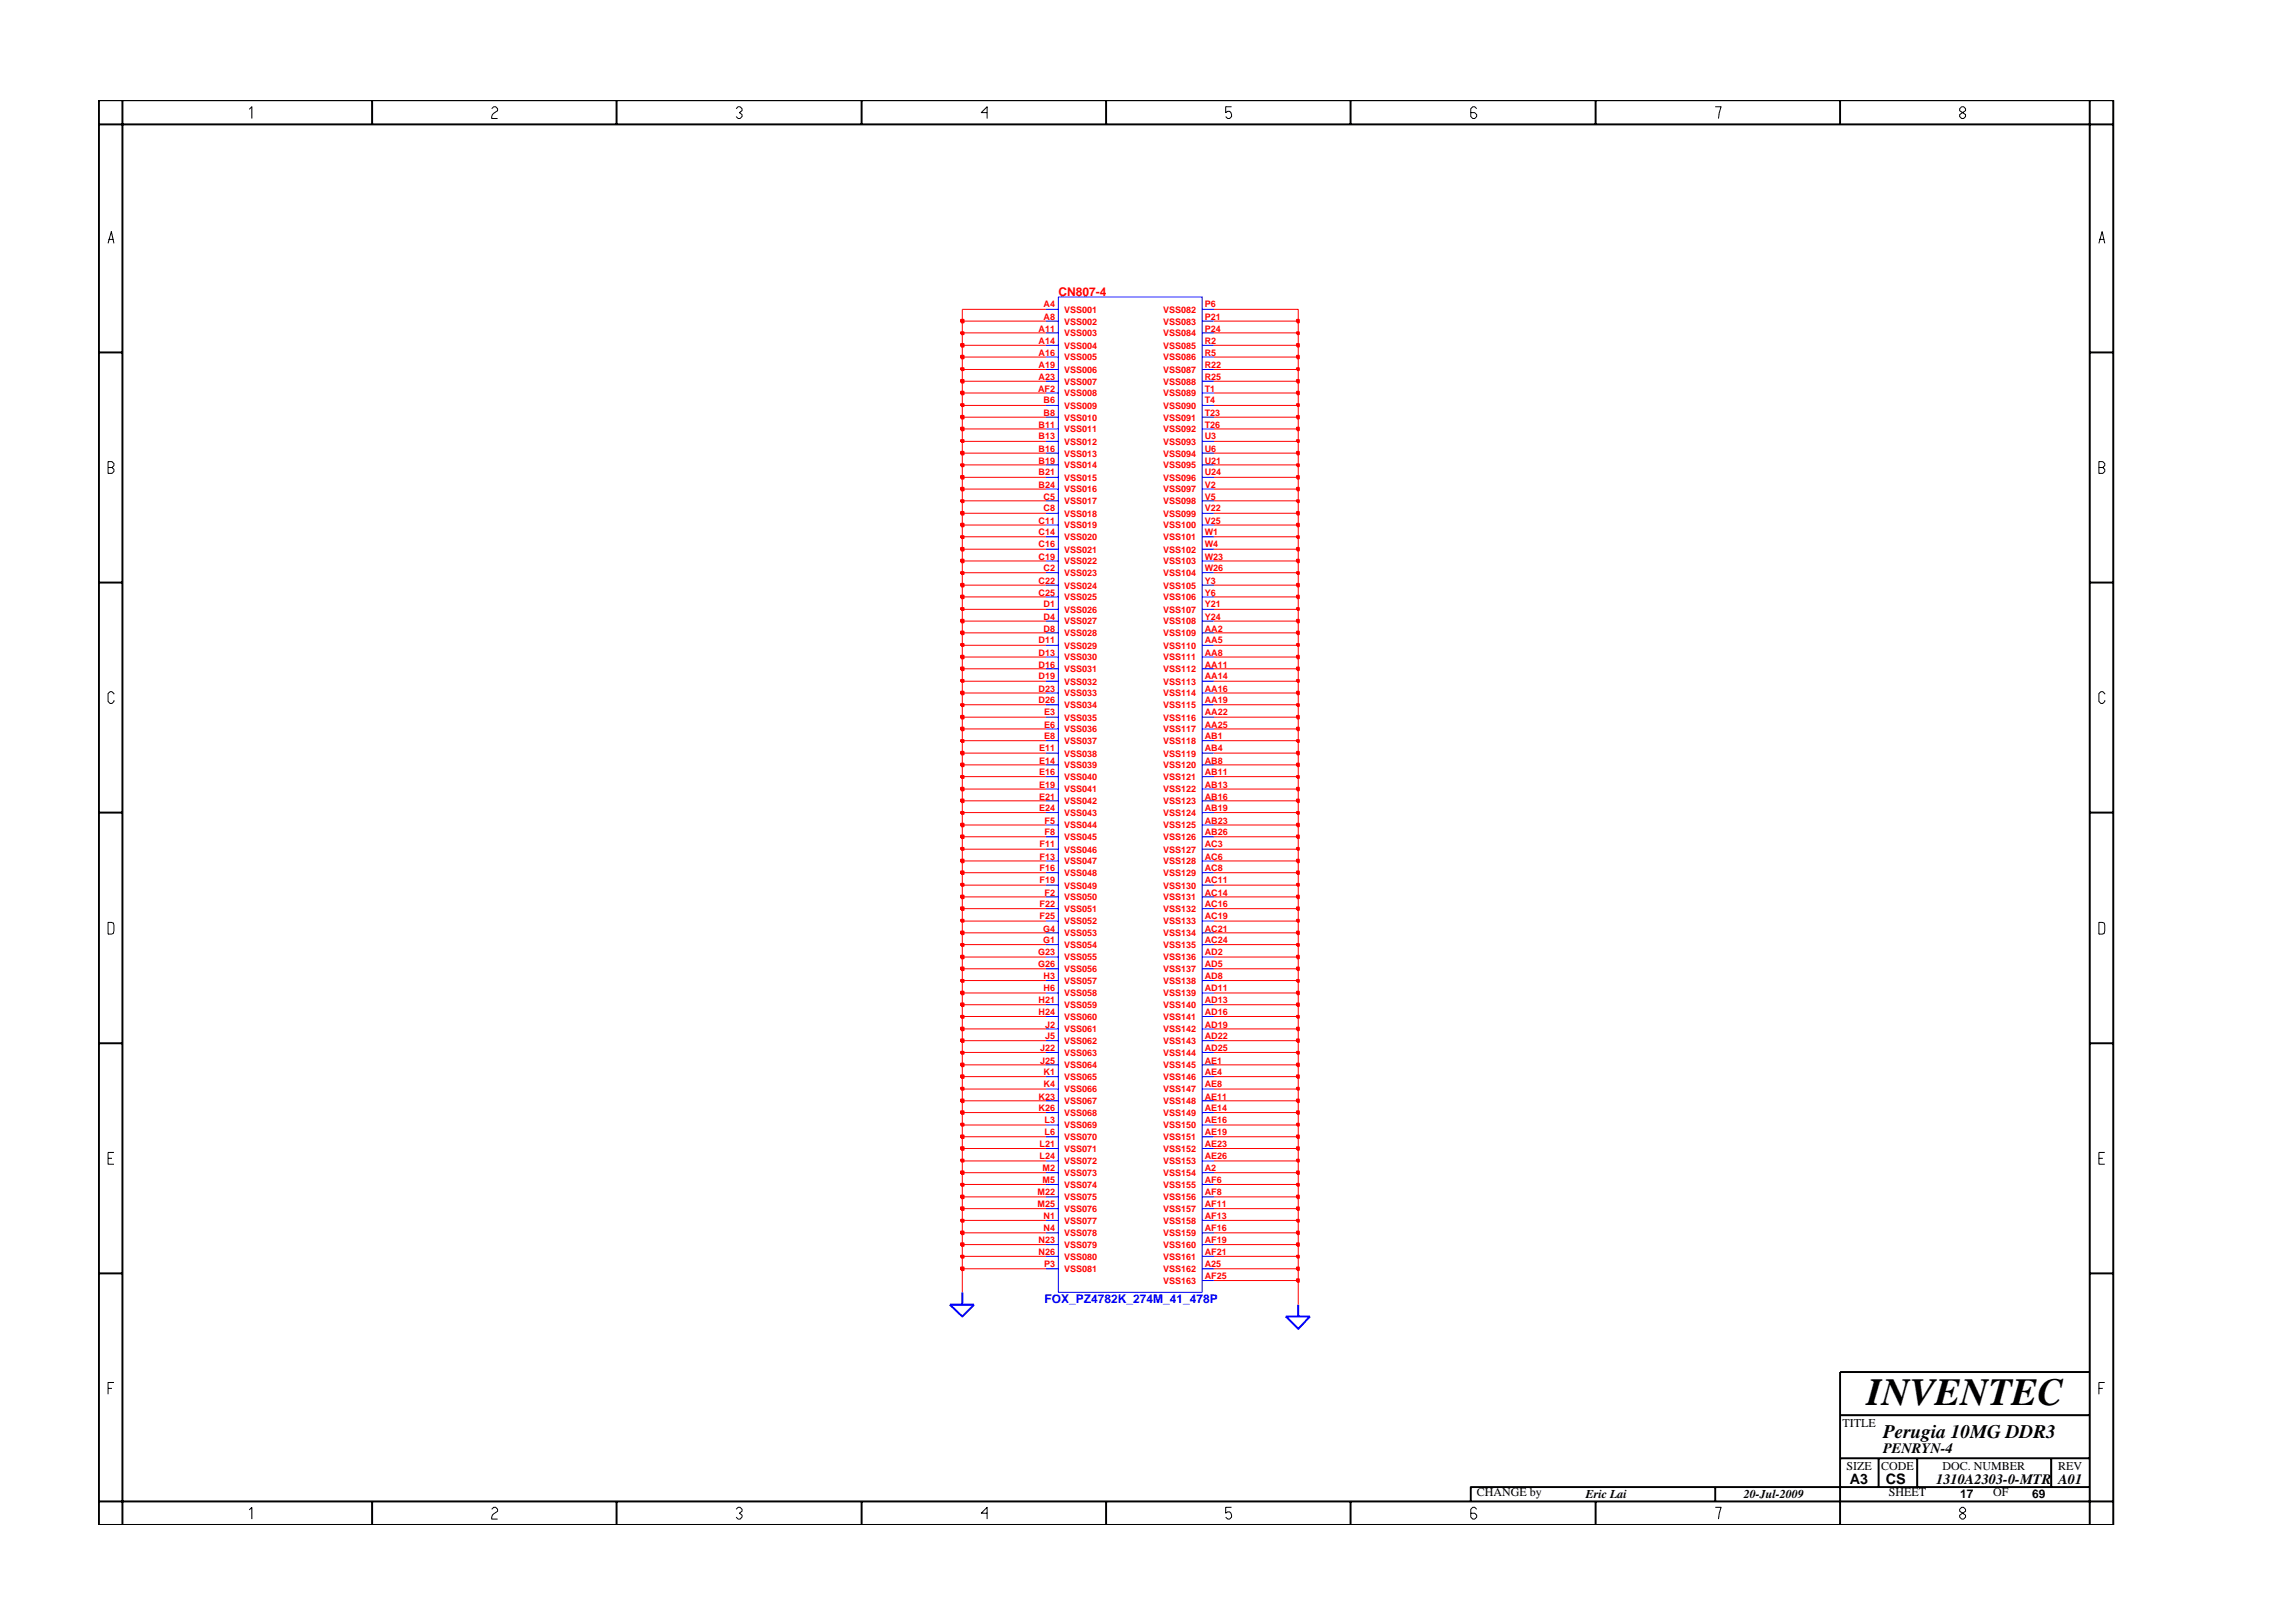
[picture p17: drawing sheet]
<svg xmlns="http://www.w3.org/2000/svg" width="297mm" height="210mm" viewBox="0 0 297 210" stroke-linecap="round" stroke-linejoin="round" font-family="sans-serif">
<defs><g id="words">
<text font-size="5" x="241.8" y="182">INVENTEC</text>
<text font-size="2.5" x="244" y="186.3">Perugia 10MG DDR3</text>
<g font-size="1.9">
<text x="244" y="188.2">PENRYN-4</text>
<text x="239.6" y="192.2">A3</text>
<text x="244.3" y="192.3">CS</text>
<text x="250.8" y="192.2">1310A2303-0-MTR</text>
<text x="266.6" y="192.2">A01</text>
</g>
<text font-size="1.6" fill="#f00" x="137.1" y="38.3">CN807-4</text>
<text font-size="1.6" fill="#00f" x="135.3" y="168.9">FOX_PZ4782K_274M_41_478P</text>
<g font-size="1.6">
<text x="238.7" y="184.8">TITLE</text>
<text x="239.2" y="190.4">SIZE</text>
<text x="243.7" y="190.4">CODE</text>
<text x="251.6" y="190.4">DOC. NUMBER</text>
<text x="266.6" y="190.4">REV</text>
<text x="191.3" y="193.9">CHANGE by</text>
<text x="205.4" y="194.1">Eric Lai</text>
<text x="225.9" y="194.1">20-Jul-2009</text>
<text x="244.7" y="193.9">SHEET</text>
<text x="253.9" y="194.1">17</text>
<text x="258.2" y="193.9">OF</text>
<text x="263.3" y="194.1">69</text>
</g>
<g font-size="1.2" fill="#f00">
<text x="135.2" y="39.8">A4</text>
<text x="135.2" y="41.4">A8</text>
<text x="137.9" y="40.5">VSS001</text>
<text x="150.7" y="40.5">VSS082</text>
<text x="156.1" y="39.8">P6</text>
<text x="156.1" y="41.4">P21</text>
<text x="134.5" y="43">A11</text>
<text x="134.5" y="44.6">A14</text>
<text x="134.5" y="46.1">A16</text>
<text x="134.5" y="47.6">A19</text>
<text x="137.9" y="43.6">VSS003</text>
<text x="137.9" y="45.2">VSS004</text>
<text x="137.9" y="46.7">VSS005</text>
<text x="137.9" y="42">VSS002</text>
<text x="150.7" y="46.7">VSS086</text>
<text x="150.7" y="42">VSS083</text>
<text x="150.7" y="43.6">VSS084</text>
<text x="150.7" y="45.2">VSS085</text>
<text x="156.1" y="44.6">R2</text>
<text x="156.1" y="46.1">R5</text>
<text x="156.1" y="47.6">R22</text>
<text x="156.1" y="43">P24</text>
<text x="134.5" y="50.7">AF2</text>
<text x="134.5" y="49.2">A23</text>
<text x="135.2" y="52.3">B6</text>
<text x="135.2" y="53.9">B8</text>
<text x="137.9" y="48.3">VSS006</text>
<text x="137.9" y="49.8">VSS007</text>
<text x="137.9" y="51.4">VSS008</text>
<text x="137.9" y="53">VSS009</text>
<text x="150.7" y="48.3">VSS087</text>
<text x="150.7" y="49.8">VSS088</text>
<text x="150.7" y="51.4">VSS089</text>
<text x="150.7" y="53">VSS090</text>
<text x="156.1" y="49.2">R25</text>
<text x="156.1" y="50.7">T1</text>
<text x="156.1" y="52.3">T4</text>
<text x="156.1" y="53.9">T23</text>
<text x="134.5" y="55.4">B11</text>
<text x="134.5" y="56.9">B13</text>
<text x="134.5" y="58.5">B16</text>
<text x="137.9" y="56">VSS011</text>
<text x="137.9" y="57.6">VSS012</text>
<text x="137.9" y="59.1">VSS013</text>
<text x="137.9" y="54.5">VSS010</text>
<text x="150.7" y="54.5">VSS091</text>
<text x="150.7" y="56">VSS092</text>
<text x="150.7" y="57.6">VSS093</text>
<text x="150.7" y="59.1">VSS094</text>
<text x="156.1" y="55.4">T26</text>
<text x="156.1" y="56.9">U3</text>
<text x="156.1" y="58.5">U6</text>
<text x="134.5" y="60.1">B19</text>
<text x="134.5" y="61.6">B21</text>
<text x="134.5" y="63.2">B24</text>
<text x="135.2" y="64.7">C5</text>
<text x="137.9" y="60.7">VSS014</text>
<text x="137.9" y="62.3">VSS015</text>
<text x="137.9" y="63.8">VSS016</text>
<text x="137.9" y="65.3">VSS017</text>
<text x="150.7" y="62.3">VSS096</text>
<text x="150.7" y="63.8">VSS097</text>
<text x="150.7" y="65.3">VSS098</text>
<text x="150.7" y="60.7">VSS095</text>
<text x="156.1" y="63.2">V2</text>
<text x="156.1" y="64.7">V5</text>
<text x="156.1" y="60.1">U21</text>
<text x="156.1" y="61.6">U24</text>
<text x="134.5" y="67.8">C11</text>
<text x="134.5" y="69.4">C14</text>
<text x="134.5" y="70.9">C16</text>
<text x="135.2" y="66.2">C8</text>
<text x="137.9" y="66.9">VSS018</text>
<text x="137.9" y="68.5">VSS019</text>
<text x="137.9" y="70">VSS020</text>
<text x="137.9" y="71.6">VSS021</text>
<text x="150.7" y="66.9">VSS099</text>
<text x="150.7" y="68.5">VSS100</text>
<text x="150.7" y="70">VSS101</text>
<text x="150.7" y="71.6">VSS102</text>
<text x="156.1" y="66.2">V22</text>
<text x="156.1" y="67.8">V25</text>
<text x="156.1" y="69.4">W1</text>
<text x="156.1" y="70.9">W4</text>
<text x="134.5" y="75.6">C22</text>
<text x="134.5" y="77.2">C25</text>
<text x="134.5" y="72.5">C19</text>
<text x="135.2" y="74">C2</text>
<text x="137.9" y="76.2">VSS024</text>
<text x="137.9" y="77.8">VSS025</text>
<text x="137.9" y="73.1">VSS022</text>
<text x="137.9" y="74.6">VSS023</text>
<text x="150.7" y="73.1">VSS103</text>
<text x="150.7" y="74.6">VSS104</text>
<text x="150.7" y="76.2">VSS105</text>
<text x="150.7" y="77.8">VSS106</text>
<text x="156.1" y="72.5">W23</text>
<text x="156.1" y="74">W26</text>
<text x="156.1" y="75.6">Y3</text>
<text x="156.1" y="77.2">Y6</text>
<text x="134.5" y="83.3">D11</text>
<text x="135.2" y="78.7">D1</text>
<text x="135.2" y="80.3">D4</text>
<text x="135.2" y="81.8">D8</text>
<text x="137.9" y="79.4">VSS026</text>
<text x="137.9" y="80.9">VSS027</text>
<text x="137.9" y="82.4">VSS028</text>
<text x="150.7" y="79.4">VSS107</text>
<text x="150.7" y="80.9">VSS108</text>
<text x="150.7" y="82.4">VSS109</text>
<text x="156.1" y="78.7">Y21</text>
<text x="156.1" y="80.3">Y24</text>
<text x="156.1" y="81.8">AA2</text>
<text x="156.1" y="83.3">AA5</text>
<text x="134.5" y="84.9">D13</text>
<text x="134.5" y="86.5">D16</text>
<text x="134.5" y="88">D19</text>
<text x="134.5" y="89.6">D23</text>
<text x="137.9" y="84">VSS029</text>
<text x="137.9" y="85.6">VSS030</text>
<text x="137.9" y="87.1">VSS031</text>
<text x="137.9" y="88.7">VSS032</text>
<text x="150.7" y="84">VSS110</text>
<text x="150.7" y="85.6">VSS111</text>
<text x="150.7" y="87.1">VSS112</text>
<text x="150.7" y="88.7">VSS113</text>
<text x="156.1" y="84.9">AA8</text>
<text x="156.1" y="86.5">AA11</text>
<text x="156.1" y="88">AA14</text>
<text x="156.1" y="89.6">AA16</text>
<text x="134.5" y="91.1">D26</text>
<text x="135.3" y="92.7">E3</text>
<text x="135.3" y="94.3">E6</text>
<text x="135.3" y="95.8">E8</text>
<text x="137.9" y="90.2">VSS033</text>
<text x="137.9" y="91.7">VSS034</text>
<text x="137.9" y="93.3">VSS035</text>
<text x="137.9" y="94.9">VSS036</text>
<text x="150.7" y="90.2">VSS114</text>
<text x="150.7" y="91.7">VSS115</text>
<text x="150.7" y="93.3">VSS116</text>
<text x="150.7" y="94.9">VSS117</text>
<text x="156.1" y="94.3">AA25</text>
<text x="156.1" y="95.8">AB1</text>
<text x="156.1" y="91.1">AA19</text>
<text x="156.1" y="92.7">AA22</text>
<text x="134.6" y="97.3">E11</text>
<text x="134.6" y="98.9">E14</text>
<text x="134.6" y="100.4">E16</text>
<text x="137.9" y="96.4">VSS037</text>
<text x="137.9" y="98">VSS038</text>
<text x="137.9" y="99.5">VSS039</text>
<text x="137.9" y="101.1">VSS040</text>
<text x="150.7" y="96.4">VSS118</text>
<text x="150.7" y="98">VSS119</text>
<text x="150.7" y="99.5">VSS120</text>
<text x="150.7" y="101.1">VSS121</text>
<text x="156.1" y="97.3">AB4</text>
<text x="156.1" y="98.9">AB8</text>
<text x="156.1" y="100.4">AB11</text>
<text x="134.6" y="105.1">E24</text>
<text x="134.6" y="102.1">E19</text>
<text x="134.6" y="103.6">E21</text>
<text x="135.3" y="106.7">F5</text>
<text x="137.9" y="105.7">VSS043</text>
<text x="137.9" y="107.3">VSS044</text>
<text x="137.9" y="102.7">VSS041</text>
<text x="137.9" y="104.2">VSS042</text>
<text x="150.7" y="102.7">VSS122</text>
<text x="150.7" y="104.2">VSS123</text>
<text x="150.7" y="105.7">VSS124</text>
<text x="150.7" y="107.3">VSS125</text>
<text x="156.1" y="102.1">AB13</text>
<text x="156.1" y="103.6">AB16</text>
<text x="156.1" y="105.1">AB19</text>
<text x="156.1" y="106.7">AB23</text>
<text x="134.7" y="109.8">F11</text>
<text x="134.7" y="111.4">F13</text>
<text x="134.7" y="112.9">F16</text>
<text x="135.3" y="108.2">F8</text>
<text x="137.9" y="108.8">VSS045</text>
<text x="137.9" y="110.4">VSS046</text>
<text x="137.9" y="112">VSS047</text>
<text x="137.9" y="113.5">VSS048</text>
<text x="150.7" y="112">VSS128</text>
<text x="150.7" y="113.5">VSS129</text>
<text x="150.7" y="108.8">VSS126</text>
<text x="150.7" y="110.4">VSS127</text>
<text x="156.1" y="112.9">AC8</text>
<text x="156.1" y="108.2">AB26</text>
<text x="156.1" y="109.8">AC3</text>
<text x="156.1" y="111.4">AC6</text>
<text x="134.7" y="114.4">F19</text>
<text x="134.7" y="117.5">F22</text>
<text x="134.7" y="119.1">F25</text>
<text x="135.3" y="116">F2</text>
<text x="137.9" y="115.1">VSS049</text>
<text x="137.9" y="116.6">VSS050</text>
<text x="137.9" y="118.2">VSS051</text>
<text x="137.9" y="119.8">VSS052</text>
<text x="150.7" y="115.1">VSS130</text>
<text x="150.7" y="116.6">VSS131</text>
<text x="150.7" y="118.2">VSS132</text>
<text x="150.7" y="119.8">VSS133</text>
<text x="156.1" y="114.4">AC11</text>
<text x="156.1" y="116">AC14</text>
<text x="156.1" y="117.5">AC16</text>
<text x="156.1" y="119.1">AC19</text>
<text x="134.5" y="123.7">G23</text>
<text x="134.5" y="125.3">G26</text>
<text x="135.1" y="120.7">G4</text>
<text x="135.1" y="122.2">G1</text>
<text x="137.9" y="121.3">VSS053</text>
<text x="137.9" y="122.8">VSS054</text>
<text x="137.9" y="124.4">VSS055</text>
<text x="137.9" y="125.9">VSS056</text>
<text x="150.7" y="121.3">VSS134</text>
<text x="150.7" y="122.8">VSS135</text>
<text x="150.7" y="124.4">VSS136</text>
<text x="150.7" y="125.9">VSS137</text>
<text x="156.1" y="120.7">AC21</text>
<text x="156.1" y="122.2">AC24</text>
<text x="156.1" y="123.7">AD2</text>
<text x="156.1" y="125.3">AD5</text>
<text x="134.5" y="130">H21</text>
<text x="134.5" y="131.5">H24</text>
<text x="135.2" y="128.4">H6</text>
<text x="135.2" y="126.9">H3</text>
<text x="137.9" y="130.6">VSS059</text>
<text x="137.9" y="127.5">VSS057</text>
<text x="137.9" y="129.1">VSS058</text>
<text x="150.7" y="129.1">VSS139</text>
<text x="150.7" y="130.6">VSS140</text>
<text x="150.7" y="127.5">VSS138</text>
<text x="156.1" y="128.4">AD11</text>
<text x="156.1" y="130">AD13</text>
<text x="156.1" y="131.5">AD16</text>
<text x="156.1" y="126.9">AD8</text>
<text x="134.7" y="136.2">J22</text>
<text x="134.7" y="137.8">J25</text>
<text x="135.4" y="133.1">J2</text>
<text x="135.4" y="134.6">J5</text>
<text x="137.9" y="132.1">VSS060</text>
<text x="137.9" y="133.7">VSS061</text>
<text x="137.9" y="135.3">VSS062</text>
<text x="137.9" y="136.8">VSS063</text>
<text x="150.7" y="132.1">VSS141</text>
<text x="150.7" y="133.7">VSS142</text>
<text x="150.7" y="135.3">VSS143</text>
<text x="150.7" y="136.8">VSS144</text>
<text x="156.1" y="133.1">AD19</text>
<text x="156.1" y="134.6">AD22</text>
<text x="156.1" y="136.2">AD25</text>
<text x="156.1" y="137.8">AE1</text>
<text x="134.5" y="142.4">K23</text>
<text x="134.5" y="144">K26</text>
<text x="135.2" y="139.3">K1</text>
<text x="135.2" y="140.8">K4</text>
<text x="137.9" y="138.4">VSS064</text>
<text x="137.9" y="139.9">VSS065</text>
<text x="137.9" y="141.5">VSS066</text>
<text x="137.9" y="143">VSS067</text>
<text x="150.7" y="138.4">VSS145</text>
<text x="150.7" y="139.9">VSS146</text>
<text x="150.7" y="141.5">VSS147</text>
<text x="150.7" y="143">VSS148</text>
<text x="156.1" y="144">AE14</text>
<text x="156.1" y="139.3">AE4</text>
<text x="156.1" y="140.8">AE8</text>
<text x="156.1" y="142.4">AE11</text>
<text x="134.7" y="148.6">L21</text>
<text x="135.3" y="145.5">L3</text>
<text x="135.3" y="147.1">L6</text>
<text x="137.9" y="144.6">VSS068</text>
<text x="137.9" y="146.2">VSS069</text>
<text x="137.9" y="147.7">VSS070</text>
<text x="137.9" y="149.2">VSS071</text>
<text x="150.7" y="146.2">VSS150</text>
<text x="150.7" y="147.7">VSS151</text>
<text x="150.7" y="149.2">VSS152</text>
<text x="150.7" y="144.6">VSS149</text>
<text x="156.1" y="145.5">AE16</text>
<text x="156.1" y="147.1">AE19</text>
<text x="156.1" y="148.6">AE23</text>
<text x="134.4" y="154.8">M22</text>
<text x="134.7" y="150.1">L24</text>
<text x="135.1" y="151.8">M2</text>
<text x="135.1" y="153.3">M5</text>
<text x="137.9" y="155.5">VSS075</text>
<text x="137.9" y="150.8">VSS072</text>
<text x="137.9" y="152.4">VSS073</text>
<text x="137.9" y="153.9">VSS074</text>
<text x="150.7" y="150.8">VSS153</text>
<text x="150.7" y="152.4">VSS154</text>
<text x="150.7" y="153.9">VSS155</text>
<text x="150.7" y="155.5">VSS156</text>
<text x="156.1" y="150.1">AE26</text>
<text x="156.1" y="151.8">A2</text>
<text x="156.1" y="153.3">AF6</text>
<text x="156.1" y="154.8">AF8</text>
<text x="134.4" y="156.4">M25</text>
<text x="134.5" y="161.1">N23</text>
<text x="135.2" y="157.9">N1</text>
<text x="135.2" y="159.5">N4</text>
<text x="137.9" y="157">VSS076</text>
<text x="137.9" y="158.5">VSS077</text>
<text x="137.9" y="160.1">VSS078</text>
<text x="137.9" y="161.7">VSS079</text>
<text x="150.7" y="161.7">VSS160</text>
<text x="150.7" y="157">VSS157</text>
<text x="150.7" y="158.5">VSS158</text>
<text x="150.7" y="160.1">VSS159</text>
<text x="156.1" y="156.4">AF11</text>
<text x="156.1" y="157.9">AF13</text>
<text x="156.1" y="159.5">AF16</text>
<text x="156.1" y="161.1">AF19</text>
<text x="134.5" y="162.6">N26</text>
<text x="135.3" y="164.2">P3</text>
<text x="137.9" y="163.2">VSS080</text>
<text x="137.9" y="164.8">VSS081</text>
<text x="150.7" y="163.2">VSS161</text>
<text x="150.7" y="164.8">VSS162</text>
<text x="150.7" y="166.3">VSS163</text>
<text x="156.1" y="162.6">AF21</text>
<text x="156.1" y="164.2">A25</text>
<text x="156.1" y="165.7">AF25</text>
</g>
</g></defs>
<path d="M123 169h3.2l-1.5 1.5zM124.7 167.4v1.6M166.6 170.5h3.1l-1.5 1.7zM168.2 169v1.5" fill="none" stroke="#00f" stroke-width=".25"/>
<g fill="none" stroke="#00f" stroke-width=".13">
<path d="M137.1 38.5h18.6v128.9h-18.6zM135.5 40.1h1.6M135.5 41.6h1.6M135.5 43.1h1.6M135.5 44.7h1.6M135.5 46.3h1.6M135.5 47.9h1.6M135.5 49.4h1.6M135.5 50.9h1.6M135.5 52.5h1.6M135.5 54h1.6M135.5 55.6h1.6"/>
<path d="M135.5 57.2h1.6M135.5 58.7h1.6M155.7 40.1h1.6M155.7 41.6h1.6M155.7 43.1h1.6M155.7 44.7h1.6M155.7 46.3h1.6M155.7 47.9h1.6M155.7 49.4h1.6M155.7 50.9h1.6M155.7 52.5h1.6M155.7 54h1.6"/>
<path d="M155.7 55.6h1.6M155.7 57.2h1.6M155.7 58.7h1.6M135.5 60.2h1.6M135.5 61.8h1.6M135.5 63.4h1.6M135.5 64.9h1.6M135.5 66.5h1.6M135.5 68h1.6M135.5 69.5h1.6M135.5 71.1h1.6M135.5 72.7h1.6"/>
<path d="M135.5 74.2h1.6M135.5 75.8h1.6M135.5 77.3h1.6M135.5 78.9h1.6M155.7 60.2h1.6M155.7 61.8h1.6M155.7 63.4h1.6M155.7 64.9h1.6M155.7 66.5h1.6M155.7 68h1.6M155.7 69.5h1.6M155.7 71.1h1.6"/>
<path d="M155.7 72.7h1.6M155.7 74.2h1.6M155.7 75.8h1.6M155.7 77.3h1.6M155.7 78.9h1.6M135.5 80.5h1.6M135.5 82h1.6M135.5 83.6h1.6M135.5 85.1h1.6M135.5 86.6h1.6M135.5 88.3h1.6M135.5 89.8h1.6"/>
<path d="M135.5 91.3h1.6M135.5 92.9h1.6M135.5 94.4h1.6M135.5 96h1.6M135.5 97.6h1.6M135.5 99.1h1.6M155.7 80.5h1.6M155.7 82h1.6M155.7 83.6h1.6M155.7 85.1h1.6M155.7 86.6h1.6M155.7 88.3h1.6"/>
<path d="M155.7 89.8h1.6M155.7 91.3h1.6M155.7 92.9h1.6M155.7 94.4h1.6M155.7 96h1.6M155.7 97.6h1.6M155.7 99.1h1.6M135.5 100.6h1.6M135.5 102.2h1.6M135.5 103.7h1.6M135.5 105.3h1.6M135.5 106.9h1.6"/>
<path d="M135.5 108.4h1.6M135.5 110h1.6M135.5 111.5h1.6M135.5 113.1h1.6M135.5 114.7h1.6M135.5 116.2h1.6M135.5 117.7h1.6M135.5 119.3h1.6M155.7 100.6h1.6M155.7 102.2h1.6M155.7 103.7h1.6M155.7 105.3h1.6"/>
<path d="M155.7 106.9h1.6M155.7 108.4h1.6M155.7 110h1.6M155.7 111.5h1.6M155.7 113.1h1.6M155.7 114.7h1.6M155.7 116.2h1.6M155.7 117.7h1.6M155.7 119.3h1.6M135.5 120.8h1.6M135.5 122.4h1.6M135.5 124h1.6"/>
<path d="M135.5 125.5h1.6M135.5 127h1.6M135.5 128.6h1.6M135.5 130.2h1.6M135.5 131.7h1.6M135.5 133.3h1.6M135.5 134.8h1.6M135.5 136.3h1.6M135.5 138h1.6M135.5 139.5h1.6M155.7 120.8h1.6M155.7 122.4h1.6"/>
<path d="M155.7 124h1.6M155.7 125.5h1.6M155.7 127h1.6M155.7 128.6h1.6M155.7 130.2h1.6M155.7 131.7h1.6M155.7 133.3h1.6M155.7 134.8h1.6M155.7 136.3h1.6M155.7 138h1.6M155.7 139.5h1.6M135.5 141.1h1.6"/>
<path d="M135.5 142.6h1.6M135.5 144.1h1.6M135.5 145.7h1.6M135.5 147.3h1.6M135.5 148.8h1.6M135.5 150.4h1.6M135.5 151.9h1.6M135.5 153.4h1.6M135.5 155.1h1.6M135.5 156.6h1.6M135.5 158.1h1.6M135.5 159.7h1.6"/>
<path d="M155.7 141.1h1.6M155.7 142.6h1.6M155.7 144.1h1.6M155.7 145.7h1.6M155.7 147.3h1.6M155.7 148.8h1.6M155.7 150.4h1.6M155.7 151.9h1.6M155.7 153.4h1.6M155.7 155.1h1.6M155.7 156.6h1.6M155.7 158.1h1.6"/>
<path d="M155.7 159.7h1.6M135.5 161.2h1.6M135.5 162.8h1.6M135.5 164.4h1.6M155.7 161.2h1.6M155.7 162.8h1.6M155.7 164.4h1.6M155.7 165.9h1.6"/>
</g>
<path d="M124.7 164.4v3M157.3 165.9h10.9v3.1" fill="none" stroke="#f00" stroke-width=".13"/>
<path d="M168 165.7h.3v.4h-.3z" fill="#8e2323"/>
<path d="M168 165.7h.3v.4h-.3z" fill="none" stroke="#f00" stroke-width=".25"/>
<path d="M168.2 164.4v1.5" fill="none" stroke="#f00" stroke-width=".13"/>
<path d="M124.5 164.2h.3v.3h-.3z" fill="#8e2323"/>
<path d="M124.5 164.2h.3v.3h-.3z" fill="none" stroke="#f00" stroke-width=".25"/>
<path d="M124.7 162.8v1.6h10.8M157.3 164.4h10.9" fill="none" stroke="#f00" stroke-width=".13"/>
<path d="M168 164.2h.3v.3h-.3z" fill="#8e2323"/>
<path d="M168 164.2h.3v.3h-.3z" fill="none" stroke="#f00" stroke-width=".25"/>
<path d="M168.2 162.8v1.6" fill="none" stroke="#f00" stroke-width=".13"/>
<path d="M124.5 162.7h.3v.2h-.3z" fill="#8e2323"/>
<path d="M124.5 162.7h.3v.2h-.3z" fill="none" stroke="#f00" stroke-width=".25"/>
<path d="M124.7 161.2v1.6h10.8M157.3 162.8h10.9" fill="none" stroke="#f00" stroke-width=".13"/>
<path d="M168 162.7h.3v.2h-.3z" fill="#8e2323"/>
<path d="M168 162.7h.3v.2h-.3z" fill="none" stroke="#f00" stroke-width=".25"/>
<path d="M168.2 161.2v1.6" fill="none" stroke="#f00" stroke-width=".13"/>
<path d="M124.5 161.1h.3v.3h-.3z" fill="#8e2323"/>
<path d="M124.5 161.1h.3v.3h-.3z" fill="none" stroke="#f00" stroke-width=".25"/>
<path d="M124.7 159.7v1.5h10.8M157.3 161.2h10.9" fill="none" stroke="#f00" stroke-width=".13"/>
<path d="M168 161.1h.3v.3h-.3z" fill="#8e2323"/>
<path d="M168 161.1h.3v.3h-.3z" fill="none" stroke="#f00" stroke-width=".25"/>
<path d="M168.2 159.7v1.5" fill="none" stroke="#f00" stroke-width=".13"/>
<path d="M124.5 159.5h.3v.4h-.3z" fill="#8e2323"/>
<path d="M124.5 159.5h.3v.4h-.3z" fill="none" stroke="#f00" stroke-width=".25"/>
<path d="M124.7 158.1v1.6h10.8M157.3 159.7h10.9" fill="none" stroke="#f00" stroke-width=".13"/>
<path d="M168 159.5h.3v.4h-.3z" fill="#8e2323"/>
<path d="M168 159.5h.3v.4h-.3z" fill="none" stroke="#f00" stroke-width=".25"/>
<path d="M168.2 158.1v1.6" fill="none" stroke="#f00" stroke-width=".13"/>
<path d="M124.5 158h.3v.3h-.3z" fill="#8e2323"/>
<path d="M124.5 158h.3v.3h-.3z" fill="none" stroke="#f00" stroke-width=".25"/>
<path d="M124.7 156.6v1.5h10.8M157.3 158.1h10.9" fill="none" stroke="#f00" stroke-width=".13"/>
<path d="M168 158h.3v.3h-.3z" fill="#8e2323"/>
<path d="M168 158h.3v.3h-.3z" fill="none" stroke="#f00" stroke-width=".25"/>
<path d="M168.2 156.6v1.5" fill="none" stroke="#f00" stroke-width=".13"/>
<path d="M124.5 156.4h.3v.3h-.3z" fill="#8e2323"/>
<path d="M124.5 156.4h.3v.3h-.3z" fill="none" stroke="#f00" stroke-width=".25"/>
<path d="M124.7 155.1v1.5h10.8M157.3 156.6h10.9" fill="none" stroke="#f00" stroke-width=".13"/>
<path d="M168 156.4h.3v.3h-.3z" fill="#8e2323"/>
<path d="M168 156.4h.3v.3h-.3z" fill="none" stroke="#f00" stroke-width=".25"/>
<path d="M168.2 155.1v1.5" fill="none" stroke="#f00" stroke-width=".13"/>
<path d="M124.5 154.9h.3v.3h-.3z" fill="#8e2323"/>
<path d="M124.5 154.9h.3v.3h-.3z" fill="none" stroke="#f00" stroke-width=".25"/>
<path d="M124.7 153.4v1.7h10.8M157.3 155.1h10.9" fill="none" stroke="#f00" stroke-width=".13"/>
<path d="M168 154.9h.3v.3h-.3z" fill="#8e2323"/>
<path d="M168 154.9h.3v.3h-.3z" fill="none" stroke="#f00" stroke-width=".25"/>
<path d="M168.2 153.4v1.7" fill="none" stroke="#f00" stroke-width=".13"/>
<path d="M124.5 153.4h.3v.2h-.3z" fill="#8e2323"/>
<path d="M124.5 153.4h.3v.2h-.3z" fill="none" stroke="#f00" stroke-width=".25"/>
<path d="M124.7 151.9v1.5h10.8M157.3 153.4h10.9" fill="none" stroke="#f00" stroke-width=".13"/>
<path d="M168 153.4h.3v.2h-.3z" fill="#8e2323"/>
<path d="M168 153.4h.3v.2h-.3z" fill="none" stroke="#f00" stroke-width=".25"/>
<path d="M168.2 151.9v1.5" fill="none" stroke="#f00" stroke-width=".13"/>
<path d="M124.5 151.8h.3v.3h-.3z" fill="#8e2323"/>
<path d="M124.5 151.8h.3v.3h-.3z" fill="none" stroke="#f00" stroke-width=".25"/>
<path d="M124.7 150.4v1.5h10.8M157.3 151.9h10.9" fill="none" stroke="#f00" stroke-width=".13"/>
<path d="M168 151.8h.3v.3h-.3z" fill="#8e2323"/>
<path d="M168 151.8h.3v.3h-.3z" fill="none" stroke="#f00" stroke-width=".25"/>
<path d="M168.2 150.4v1.5" fill="none" stroke="#f00" stroke-width=".13"/>
<path d="M124.5 150.2h.3v.3h-.3z" fill="#8e2323"/>
<path d="M124.5 150.2h.3v.3h-.3z" fill="none" stroke="#f00" stroke-width=".25"/>
<path d="M124.7 148.8v1.6h10.8M157.3 150.4h10.9" fill="none" stroke="#f00" stroke-width=".13"/>
<path d="M168 150.2h.3v.3h-.3z" fill="#8e2323"/>
<path d="M168 150.2h.3v.3h-.3z" fill="none" stroke="#f00" stroke-width=".25"/>
<path d="M168.2 148.8v1.6" fill="none" stroke="#f00" stroke-width=".13"/>
<path d="M124.5 148.6h.3v.4h-.3z" fill="#8e2323"/>
<path d="M124.5 148.6h.3v.4h-.3z" fill="none" stroke="#f00" stroke-width=".25"/>
<path d="M124.7 147.3v1.5h10.8M157.3 148.8h10.9" fill="none" stroke="#f00" stroke-width=".13"/>
<path d="M168 148.6h.3v.4h-.3z" fill="#8e2323"/>
<path d="M168 148.6h.3v.4h-.3z" fill="none" stroke="#f00" stroke-width=".25"/>
<path d="M168.2 147.3v1.5" fill="none" stroke="#f00" stroke-width=".13"/>
<path d="M124.5 147.1h.3v.3h-.3z" fill="#8e2323"/>
<path d="M124.5 147.1h.3v.3h-.3z" fill="none" stroke="#f00" stroke-width=".25"/>
<path d="M124.7 145.7v1.6h10.8M157.3 147.3h10.9" fill="none" stroke="#f00" stroke-width=".13"/>
<path d="M168 147.1h.3v.3h-.3z" fill="#8e2323"/>
<path d="M168 147.1h.3v.3h-.3z" fill="none" stroke="#f00" stroke-width=".25"/>
<path d="M168.2 145.7v1.6" fill="none" stroke="#f00" stroke-width=".13"/>
<path d="M124.5 145.6h.3v.2h-.3z" fill="#8e2323"/>
<path d="M124.5 145.6h.3v.2h-.3z" fill="none" stroke="#f00" stroke-width=".25"/>
<path d="M124.7 144.1v1.6h10.8M157.3 145.7h10.9" fill="none" stroke="#f00" stroke-width=".13"/>
<path d="M168 145.6h.3v.2h-.3z" fill="#8e2323"/>
<path d="M168 145.6h.3v.2h-.3z" fill="none" stroke="#f00" stroke-width=".25"/>
<path d="M168.2 144.1v1.6" fill="none" stroke="#f00" stroke-width=".13"/>
<path d="M124.5 144h.3v.3h-.3z" fill="#8e2323"/>
<path d="M124.5 144h.3v.3h-.3z" fill="none" stroke="#f00" stroke-width=".25"/>
<path d="M124.7 142.6v1.5h10.8M157.3 144.1h10.9" fill="none" stroke="#f00" stroke-width=".13"/>
<path d="M168 144h.3v.3h-.3z" fill="#8e2323"/>
<path d="M168 144h.3v.3h-.3z" fill="none" stroke="#f00" stroke-width=".25"/>
<path d="M168.2 142.6v1.5" fill="none" stroke="#f00" stroke-width=".13"/>
<path d="M124.5 142.4h.3v.4h-.3z" fill="#8e2323"/>
<path d="M124.5 142.4h.3v.4h-.3z" fill="none" stroke="#f00" stroke-width=".25"/>
<path d="M124.7 141.1v1.5h10.8M157.3 142.6h10.9" fill="none" stroke="#f00" stroke-width=".13"/>
<path d="M168 142.4h.3v.4h-.3z" fill="#8e2323"/>
<path d="M168 142.4h.3v.4h-.3z" fill="none" stroke="#f00" stroke-width=".25"/>
<path d="M168.2 141.1v1.5" fill="none" stroke="#f00" stroke-width=".13"/>
<path d="M124.5 140.9h.3v.3h-.3z" fill="#8e2323"/>
<path d="M124.5 140.9h.3v.3h-.3z" fill="none" stroke="#f00" stroke-width=".25"/>
<path d="M124.7 139.5v1.6h10.8M157.3 141.1h10.9" fill="none" stroke="#f00" stroke-width=".13"/>
<path d="M168 140.9h.3v.3h-.3z" fill="#8e2323"/>
<path d="M168 140.9h.3v.3h-.3z" fill="none" stroke="#f00" stroke-width=".25"/>
<path d="M168.2 139.5v1.6" fill="none" stroke="#f00" stroke-width=".13"/>
<path d="M124.5 139.3h.3v.3h-.3z" fill="#8e2323"/>
<path d="M124.5 139.3h.3v.3h-.3z" fill="none" stroke="#f00" stroke-width=".25"/>
<path d="M124.7 138v1.5h10.8M157.3 139.5h10.9" fill="none" stroke="#f00" stroke-width=".13"/>
<path d="M168 139.3h.3v.3h-.3z" fill="#8e2323"/>
<path d="M168 139.3h.3v.3h-.3z" fill="none" stroke="#f00" stroke-width=".25"/>
<path d="M168.2 138v1.5" fill="none" stroke="#f00" stroke-width=".13"/>
<path d="M124.5 137.8h.3v.3h-.3z" fill="#8e2323"/>
<path d="M124.5 137.8h.3v.3h-.3z" fill="none" stroke="#f00" stroke-width=".25"/>
<path d="M124.7 136.3v1.7h10.8M157.3 138h10.9" fill="none" stroke="#f00" stroke-width=".13"/>
<path d="M168 137.8h.3v.3h-.3z" fill="#8e2323"/>
<path d="M168 137.8h.3v.3h-.3z" fill="none" stroke="#f00" stroke-width=".25"/>
<path d="M168.2 136.3v1.7" fill="none" stroke="#f00" stroke-width=".13"/>
<path d="M124.5 136.3h.3v.2h-.3z" fill="#8e2323"/>
<path d="M124.5 136.3h.3v.2h-.3z" fill="none" stroke="#f00" stroke-width=".25"/>
<path d="M124.7 134.8v1.5h10.8M157.3 136.3h10.9" fill="none" stroke="#f00" stroke-width=".13"/>
<path d="M168 136.3h.3v.2h-.3z" fill="#8e2323"/>
<path d="M168 136.3h.3v.2h-.3z" fill="none" stroke="#f00" stroke-width=".25"/>
<path d="M168.2 134.8v1.5" fill="none" stroke="#f00" stroke-width=".13"/>
<path d="M124.5 134.6h.3v.4h-.3z" fill="#8e2323"/>
<path d="M124.5 134.6h.3v.4h-.3z" fill="none" stroke="#f00" stroke-width=".25"/>
<path d="M124.7 133.3v1.5h10.8M157.3 134.8h10.9" fill="none" stroke="#f00" stroke-width=".13"/>
<path d="M168 134.6h.3v.4h-.3z" fill="#8e2323"/>
<path d="M168 134.6h.3v.4h-.3z" fill="none" stroke="#f00" stroke-width=".25"/>
<path d="M168.2 133.3v1.5" fill="none" stroke="#f00" stroke-width=".13"/>
<path d="M124.5 133.1h.3v.4h-.3z" fill="#8e2323"/>
<path d="M124.5 133.1h.3v.4h-.3z" fill="none" stroke="#f00" stroke-width=".25"/>
<path d="M124.7 131.7v1.6h10.8M157.3 133.3h10.9" fill="none" stroke="#f00" stroke-width=".13"/>
<path d="M168 133.1h.3v.4h-.3z" fill="#8e2323"/>
<path d="M168 133.1h.3v.4h-.3z" fill="none" stroke="#f00" stroke-width=".25"/>
<path d="M168.2 131.7v1.6" fill="none" stroke="#f00" stroke-width=".13"/>
<path d="M124.5 131.6h.3v.3h-.3z" fill="#8e2323"/>
<path d="M124.5 131.6h.3v.3h-.3z" fill="none" stroke="#f00" stroke-width=".25"/>
<path d="M124.7 130.2v1.5h10.8M157.3 131.7h10.9" fill="none" stroke="#f00" stroke-width=".13"/>
<path d="M168 131.6h.3v.3h-.3z" fill="#8e2323"/>
<path d="M168 131.6h.3v.3h-.3z" fill="none" stroke="#f00" stroke-width=".25"/>
<path d="M168.2 130.2v1.5" fill="none" stroke="#f00" stroke-width=".13"/>
<path d="M124.5 130h.3v.3h-.3z" fill="#8e2323"/>
<path d="M124.5 130h.3v.3h-.3z" fill="none" stroke="#f00" stroke-width=".25"/>
<path d="M124.7 128.6v1.6h10.8M157.3 130.2h10.9" fill="none" stroke="#f00" stroke-width=".13"/>
<path d="M168 130h.3v.3h-.3z" fill="#8e2323"/>
<path d="M168 130h.3v.3h-.3z" fill="none" stroke="#f00" stroke-width=".25"/>
<path d="M168.2 128.6v1.6" fill="none" stroke="#f00" stroke-width=".13"/>
<path d="M124.5 128.5h.3v.3h-.3z" fill="#8e2323"/>
<path d="M124.5 128.5h.3v.3h-.3z" fill="none" stroke="#f00" stroke-width=".25"/>
<path d="M124.7 127v1.6h10.8M157.3 128.6h10.9" fill="none" stroke="#f00" stroke-width=".13"/>
<path d="M168 128.5h.3v.3h-.3z" fill="#8e2323"/>
<path d="M168 128.5h.3v.3h-.3z" fill="none" stroke="#f00" stroke-width=".25"/>
<path d="M168.2 127v1.6" fill="none" stroke="#f00" stroke-width=".13"/>
<path d="M124.5 126.9h.3v.3h-.3z" fill="#8e2323"/>
<path d="M124.5 126.9h.3v.3h-.3z" fill="none" stroke="#f00" stroke-width=".25"/>
<path d="M124.7 125.5v1.5h10.8M157.3 127h10.9" fill="none" stroke="#f00" stroke-width=".13"/>
<path d="M168 126.9h.3v.3h-.3z" fill="#8e2323"/>
<path d="M168 126.9h.3v.3h-.3z" fill="none" stroke="#f00" stroke-width=".25"/>
<path d="M168.2 125.5v1.5" fill="none" stroke="#f00" stroke-width=".13"/>
<path d="M124.5 125.3h.3v.4h-.3z" fill="#8e2323"/>
<path d="M124.5 125.3h.3v.4h-.3z" fill="none" stroke="#f00" stroke-width=".25"/>
<path d="M124.7 124v1.5h10.8M157.3 125.5h10.9" fill="none" stroke="#f00" stroke-width=".13"/>
<path d="M168 125.3h.3v.4h-.3z" fill="#8e2323"/>
<path d="M168 125.3h.3v.4h-.3z" fill="none" stroke="#f00" stroke-width=".25"/>
<path d="M168.2 124v1.5" fill="none" stroke="#f00" stroke-width=".13"/>
<path d="M124.5 123.8h.3v.3h-.3z" fill="#8e2323"/>
<path d="M124.5 123.8h.3v.3h-.3z" fill="none" stroke="#f00" stroke-width=".25"/>
<path d="M124.7 122.4v1.6h10.8M157.3 124h10.9" fill="none" stroke="#f00" stroke-width=".13"/>
<path d="M168 123.8h.3v.3h-.3z" fill="#8e2323"/>
<path d="M168 123.8h.3v.3h-.3z" fill="none" stroke="#f00" stroke-width=".25"/>
<path d="M168.2 122.4v1.6" fill="none" stroke="#f00" stroke-width=".13"/>
<path d="M124.5 122.3h.3v.2h-.3z" fill="#8e2323"/>
<path d="M124.5 122.3h.3v.2h-.3z" fill="none" stroke="#f00" stroke-width=".25"/>
<path d="M124.7 120.8v1.6h10.8M157.3 122.4h10.9" fill="none" stroke="#f00" stroke-width=".13"/>
<path d="M168 122.3h.3v.2h-.3z" fill="#8e2323"/>
<path d="M168 122.3h.3v.2h-.3z" fill="none" stroke="#f00" stroke-width=".25"/>
<path d="M168.2 120.8v1.6" fill="none" stroke="#f00" stroke-width=".13"/>
<path d="M124.5 120.7h.3v.3h-.3z" fill="#8e2323"/>
<path d="M124.5 120.7h.3v.3h-.3z" fill="none" stroke="#f00" stroke-width=".25"/>
<path d="M124.7 119.3v1.5h10.8M157.3 120.8h10.9" fill="none" stroke="#f00" stroke-width=".13"/>
<path d="M168 120.7h.3v.3h-.3z" fill="#8e2323"/>
<path d="M168 120.7h.3v.3h-.3z" fill="none" stroke="#f00" stroke-width=".25"/>
<path d="M168.2 119.3v1.5" fill="none" stroke="#f00" stroke-width=".13"/>
<path d="M124.5 119.2h.3v.2h-.3z" fill="#8e2323"/>
<path d="M124.5 119.2h.3v.2h-.3z" fill="none" stroke="#f00" stroke-width=".25"/>
<path d="M124.7 117.7v1.6h10.8M157.3 119.3h10.9" fill="none" stroke="#f00" stroke-width=".13"/>
<path d="M168 119.2h.3v.2h-.3z" fill="#8e2323"/>
<path d="M168 119.2h.3v.2h-.3z" fill="none" stroke="#f00" stroke-width=".25"/>
<path d="M168.2 117.7v1.6" fill="none" stroke="#f00" stroke-width=".13"/>
<path d="M124.5 117.5h.3v.4h-.3z" fill="#8e2323"/>
<path d="M124.5 117.5h.3v.4h-.3z" fill="none" stroke="#f00" stroke-width=".25"/>
<path d="M124.7 116.2v1.5h10.8M157.3 117.7h10.9" fill="none" stroke="#f00" stroke-width=".13"/>
<path d="M168 117.5h.3v.4h-.3z" fill="#8e2323"/>
<path d="M168 117.5h.3v.4h-.3z" fill="none" stroke="#f00" stroke-width=".25"/>
<path d="M168.2 116.2v1.5" fill="none" stroke="#f00" stroke-width=".13"/>
<path d="M124.5 116h.3v.4h-.3z" fill="#8e2323"/>
<path d="M124.5 116h.3v.4h-.3z" fill="none" stroke="#f00" stroke-width=".25"/>
<path d="M124.7 114.7v1.5h10.8M157.3 116.2h10.9" fill="none" stroke="#f00" stroke-width=".13"/>
<path d="M168 116h.3v.4h-.3z" fill="#8e2323"/>
<path d="M168 116h.3v.4h-.3z" fill="none" stroke="#f00" stroke-width=".25"/>
<path d="M168.2 114.7v1.5" fill="none" stroke="#f00" stroke-width=".13"/>
<path d="M124.5 114.5h.3v.3h-.3z" fill="#8e2323"/>
<path d="M124.5 114.5h.3v.3h-.3z" fill="none" stroke="#f00" stroke-width=".25"/>
<path d="M124.7 113.1v1.6h10.8M157.3 114.7h10.9" fill="none" stroke="#f00" stroke-width=".13"/>
<path d="M168 114.5h.3v.3h-.3z" fill="#8e2323"/>
<path d="M168 114.5h.3v.3h-.3z" fill="none" stroke="#f00" stroke-width=".25"/>
<path d="M168.2 113.1v1.6" fill="none" stroke="#f00" stroke-width=".13"/>
<path d="M124.5 112.9h.3v.3h-.3z" fill="#8e2323"/>
<path d="M124.5 112.9h.3v.3h-.3z" fill="none" stroke="#f00" stroke-width=".25"/>
<path d="M124.7 111.5v1.6h10.8M157.3 113.1h10.9" fill="none" stroke="#f00" stroke-width=".13"/>
<path d="M168 112.9h.3v.3h-.3z" fill="#8e2323"/>
<path d="M168 112.9h.3v.3h-.3z" fill="none" stroke="#f00" stroke-width=".25"/>
<path d="M168.2 111.5v1.6" fill="none" stroke="#f00" stroke-width=".13"/>
<path d="M124.5 111.4h.3v.3h-.3z" fill="#8e2323"/>
<path d="M124.5 111.4h.3v.3h-.3z" fill="none" stroke="#f00" stroke-width=".25"/>
<path d="M124.7 110v1.5h10.8M157.3 111.5h10.9" fill="none" stroke="#f00" stroke-width=".13"/>
<path d="M168 111.4h.3v.3h-.3z" fill="#8e2323"/>
<path d="M168 111.4h.3v.3h-.3z" fill="none" stroke="#f00" stroke-width=".25"/>
<path d="M168.2 110v1.5" fill="none" stroke="#f00" stroke-width=".13"/>
<path d="M124.5 109.8h.3v.3h-.3z" fill="#8e2323"/>
<path d="M124.5 109.8h.3v.3h-.3z" fill="none" stroke="#f00" stroke-width=".25"/>
<path d="M124.7 108.4v1.6h10.8M157.3 110h10.9" fill="none" stroke="#f00" stroke-width=".13"/>
<path d="M168 109.8h.3v.3h-.3z" fill="#8e2323"/>
<path d="M168 109.8h.3v.3h-.3z" fill="none" stroke="#f00" stroke-width=".25"/>
<path d="M168.2 108.4v1.6" fill="none" stroke="#f00" stroke-width=".13"/>
<path d="M124.5 108.2h.3v.4h-.3z" fill="#8e2323"/>
<path d="M124.5 108.2h.3v.4h-.3z" fill="none" stroke="#f00" stroke-width=".25"/>
<path d="M124.7 106.9v1.5h10.8M157.3 108.4h10.9" fill="none" stroke="#f00" stroke-width=".13"/>
<path d="M168 108.2h.3v.4h-.3z" fill="#8e2323"/>
<path d="M168 108.2h.3v.4h-.3z" fill="none" stroke="#f00" stroke-width=".25"/>
<path d="M168.2 106.9v1.5" fill="none" stroke="#f00" stroke-width=".13"/>
<path d="M124.5 106.7h.3v.3h-.3z" fill="#8e2323"/>
<path d="M124.5 106.7h.3v.3h-.3z" fill="none" stroke="#f00" stroke-width=".25"/>
<path d="M124.7 105.3v1.6h10.8M157.3 106.9h10.9" fill="none" stroke="#f00" stroke-width=".13"/>
<path d="M168 106.7h.3v.3h-.3z" fill="#8e2323"/>
<path d="M168 106.7h.3v.3h-.3z" fill="none" stroke="#f00" stroke-width=".25"/>
<path d="M168.2 105.3v1.6" fill="none" stroke="#f00" stroke-width=".13"/>
<path d="M124.5 105.2h.3v.2h-.3z" fill="#8e2323"/>
<path d="M124.5 105.2h.3v.2h-.3z" fill="none" stroke="#f00" stroke-width=".25"/>
<path d="M124.7 103.7v1.6h10.8M157.3 105.3h10.9" fill="none" stroke="#f00" stroke-width=".13"/>
<path d="M168 105.2h.3v.2h-.3z" fill="#8e2323"/>
<path d="M168 105.2h.3v.2h-.3z" fill="none" stroke="#f00" stroke-width=".25"/>
<path d="M168.2 103.7v1.6" fill="none" stroke="#f00" stroke-width=".13"/>
<path d="M124.5 103.6h.3v.3h-.3z" fill="#8e2323"/>
<path d="M124.5 103.6h.3v.3h-.3z" fill="none" stroke="#f00" stroke-width=".25"/>
<path d="M124.7 102.2v1.5h10.8M157.3 103.7h10.9" fill="none" stroke="#f00" stroke-width=".13"/>
<path d="M168 103.6h.3v.3h-.3z" fill="#8e2323"/>
<path d="M168 103.6h.3v.3h-.3z" fill="none" stroke="#f00" stroke-width=".25"/>
<path d="M168.2 102.2v1.5" fill="none" stroke="#f00" stroke-width=".13"/>
<path d="M124.5 102.1h.3v.3h-.3z" fill="#8e2323"/>
<path d="M124.5 102.1h.3v.3h-.3z" fill="none" stroke="#f00" stroke-width=".25"/>
<path d="M124.7 100.6v1.6h10.8M157.3 102.2h10.9" fill="none" stroke="#f00" stroke-width=".13"/>
<path d="M168 102.1h.3v.3h-.3z" fill="#8e2323"/>
<path d="M168 102.1h.3v.3h-.3z" fill="none" stroke="#f00" stroke-width=".25"/>
<path d="M168.2 100.6v1.6" fill="none" stroke="#f00" stroke-width=".13"/>
<path d="M124.5 100.5h.3v.3h-.3z" fill="#8e2323"/>
<path d="M124.5 100.5h.3v.3h-.3z" fill="none" stroke="#f00" stroke-width=".25"/>
<path d="M124.7 99.1v1.5h10.8M157.3 100.6h10.9" fill="none" stroke="#f00" stroke-width=".13"/>
<path d="M168 100.5h.3v.3h-.3z" fill="#8e2323"/>
<path d="M168 100.5h.3v.3h-.3z" fill="none" stroke="#f00" stroke-width=".25"/>
<path d="M168.2 99.1v1.5" fill="none" stroke="#f00" stroke-width=".13"/>
<path d="M124.5 98.9h.3v.4h-.3z" fill="#8e2323"/>
<path d="M124.5 98.9h.3v.4h-.3z" fill="none" stroke="#f00" stroke-width=".25"/>
<path d="M124.7 97.6v1.5h10.8M157.3 99.1h10.9" fill="none" stroke="#f00" stroke-width=".13"/>
<path d="M168 98.9h.3v.4h-.3z" fill="#8e2323"/>
<path d="M168 98.9h.3v.4h-.3z" fill="none" stroke="#f00" stroke-width=".25"/>
<path d="M168.2 97.6v1.5" fill="none" stroke="#f00" stroke-width=".13"/>
<path d="M124.5 97.4h.3v.3h-.3z" fill="#8e2323"/>
<path d="M124.5 97.4h.3v.3h-.3z" fill="none" stroke="#f00" stroke-width=".25"/>
<path d="M124.7 96v1.6h10.8M157.3 97.6h10.9" fill="none" stroke="#f00" stroke-width=".13"/>
<path d="M168 97.4h.3v.3h-.3z" fill="#8e2323"/>
<path d="M168 97.4h.3v.3h-.3z" fill="none" stroke="#f00" stroke-width=".25"/>
<path d="M168.2 96v1.6" fill="none" stroke="#f00" stroke-width=".13"/>
<path d="M124.5 95.9h.3v.2h-.3z" fill="#8e2323"/>
<path d="M124.5 95.9h.3v.2h-.3z" fill="none" stroke="#f00" stroke-width=".25"/>
<path d="M124.7 94.4v1.6h10.8M157.3 96h10.9" fill="none" stroke="#f00" stroke-width=".13"/>
<path d="M168 95.9h.3v.2h-.3z" fill="#8e2323"/>
<path d="M168 95.9h.3v.2h-.3z" fill="none" stroke="#f00" stroke-width=".25"/>
<path d="M168.2 94.4v1.6" fill="none" stroke="#f00" stroke-width=".13"/>
<path d="M124.5 94.3h.3v.3h-.3z" fill="#8e2323"/>
<path d="M124.5 94.3h.3v.3h-.3z" fill="none" stroke="#f00" stroke-width=".25"/>
<path d="M124.7 92.9v1.5h10.8M157.3 94.4h10.9" fill="none" stroke="#f00" stroke-width=".13"/>
<path d="M168 94.3h.3v.3h-.3z" fill="#8e2323"/>
<path d="M168 94.3h.3v.3h-.3z" fill="none" stroke="#f00" stroke-width=".25"/>
<path d="M168.2 92.9v1.5" fill="none" stroke="#f00" stroke-width=".13"/>
<path d="M124.5 92.7h.3v.4h-.3z" fill="#8e2323"/>
<path d="M124.5 92.7h.3v.4h-.3z" fill="none" stroke="#f00" stroke-width=".25"/>
<path d="M124.7 91.3v1.6h10.8M157.3 92.9h10.9" fill="none" stroke="#f00" stroke-width=".13"/>
<path d="M168 92.7h.3v.4h-.3z" fill="#8e2323"/>
<path d="M168 92.7h.3v.4h-.3z" fill="none" stroke="#f00" stroke-width=".25"/>
<path d="M168.2 91.3v1.6" fill="none" stroke="#f00" stroke-width=".13"/>
<path d="M124.5 91.2h.3v.3h-.3z" fill="#8e2323"/>
<path d="M124.5 91.2h.3v.3h-.3z" fill="none" stroke="#f00" stroke-width=".25"/>
<path d="M124.7 89.8v1.5h10.8M157.3 91.3h10.9" fill="none" stroke="#f00" stroke-width=".13"/>
<path d="M168 91.2h.3v.3h-.3z" fill="#8e2323"/>
<path d="M168 91.2h.3v.3h-.3z" fill="none" stroke="#f00" stroke-width=".25"/>
<path d="M168.2 89.8v1.5" fill="none" stroke="#f00" stroke-width=".13"/>
<path d="M124.5 89.6h.3v.3h-.3z" fill="#8e2323"/>
<path d="M124.5 89.6h.3v.3h-.3z" fill="none" stroke="#f00" stroke-width=".25"/>
<path d="M124.7 88.3v1.5h10.8M157.3 89.8h10.9" fill="none" stroke="#f00" stroke-width=".13"/>
<path d="M168 89.6h.3v.3h-.3z" fill="#8e2323"/>
<path d="M168 89.6h.3v.3h-.3z" fill="none" stroke="#f00" stroke-width=".25"/>
<path d="M168.2 88.3v1.5" fill="none" stroke="#f00" stroke-width=".13"/>
<path d="M124.5 88.1h.3v.2h-.3z" fill="#8e2323"/>
<path d="M124.5 88.1h.3v.2h-.3z" fill="none" stroke="#f00" stroke-width=".25"/>
<path d="M124.7 86.6v1.7h10.8M157.3 88.3h10.9" fill="none" stroke="#f00" stroke-width=".13"/>
<path d="M168 88.1h.3v.2h-.3z" fill="#8e2323"/>
<path d="M168 88.1h.3v.2h-.3z" fill="none" stroke="#f00" stroke-width=".25"/>
<path d="M168.2 86.6v1.7" fill="none" stroke="#f00" stroke-width=".13"/>
<path d="M124.5 86.5h.3v.3h-.3z" fill="#8e2323"/>
<path d="M124.5 86.5h.3v.3h-.3z" fill="none" stroke="#f00" stroke-width=".25"/>
<path d="M124.7 85.1v1.5h10.8M157.3 86.6h10.9" fill="none" stroke="#f00" stroke-width=".13"/>
<path d="M168 86.5h.3v.3h-.3z" fill="#8e2323"/>
<path d="M168 86.5h.3v.3h-.3z" fill="none" stroke="#f00" stroke-width=".25"/>
<path d="M168.2 85.1v1.5" fill="none" stroke="#f00" stroke-width=".13"/>
<path d="M124.5 84.9h.3v.4h-.3z" fill="#8e2323"/>
<path d="M124.5 84.9h.3v.4h-.3z" fill="none" stroke="#f00" stroke-width=".25"/>
<path d="M124.7 83.6v1.5h10.8M157.3 85.1h10.9" fill="none" stroke="#f00" stroke-width=".13"/>
<path d="M168 84.9h.3v.4h-.3z" fill="#8e2323"/>
<path d="M168 84.9h.3v.4h-.3z" fill="none" stroke="#f00" stroke-width=".25"/>
<path d="M168.2 83.6v1.5" fill="none" stroke="#f00" stroke-width=".13"/>
<path d="M124.5 83.4h.3v.3h-.3z" fill="#8e2323"/>
<path d="M124.5 83.4h.3v.3h-.3z" fill="none" stroke="#f00" stroke-width=".25"/>
<path d="M124.7 82v1.6h10.8M157.3 83.6h10.9" fill="none" stroke="#f00" stroke-width=".13"/>
<path d="M168 83.4h.3v.3h-.3z" fill="#8e2323"/>
<path d="M168 83.4h.3v.3h-.3z" fill="none" stroke="#f00" stroke-width=".25"/>
<path d="M168.2 82v1.6" fill="none" stroke="#f00" stroke-width=".13"/>
<path d="M124.5 81.8h.3v.4h-.3z" fill="#8e2323"/>
<path d="M124.5 81.8h.3v.4h-.3z" fill="none" stroke="#f00" stroke-width=".25"/>
<path d="M124.7 80.5v1.5h10.8M157.3 82h10.9" fill="none" stroke="#f00" stroke-width=".13"/>
<path d="M168 81.8h.3v.4h-.3z" fill="#8e2323"/>
<path d="M168 81.8h.3v.4h-.3z" fill="none" stroke="#f00" stroke-width=".25"/>
<path d="M168.2 80.5v1.5" fill="none" stroke="#f00" stroke-width=".13"/>
<path d="M124.5 80.3h.3v.3h-.3z" fill="#8e2323"/>
<path d="M124.5 80.3h.3v.3h-.3z" fill="none" stroke="#f00" stroke-width=".25"/>
<path d="M124.7 78.9v1.6h10.8M157.3 80.5h10.9" fill="none" stroke="#f00" stroke-width=".13"/>
<path d="M168 80.3h.3v.3h-.3z" fill="#8e2323"/>
<path d="M168 80.3h.3v.3h-.3z" fill="none" stroke="#f00" stroke-width=".25"/>
<path d="M168.2 78.9v1.6" fill="none" stroke="#f00" stroke-width=".13"/>
<path d="M124.5 78.8h.3v.2h-.3z" fill="#8e2323"/>
<path d="M124.5 78.8h.3v.2h-.3z" fill="none" stroke="#f00" stroke-width=".25"/>
<path d="M124.7 77.3v1.6h10.8M157.3 78.9h10.9" fill="none" stroke="#f00" stroke-width=".13"/>
<path d="M168 78.8h.3v.2h-.3z" fill="#8e2323"/>
<path d="M168 78.8h.3v.2h-.3z" fill="none" stroke="#f00" stroke-width=".25"/>
<path d="M168.2 77.3v1.6" fill="none" stroke="#f00" stroke-width=".13"/>
<path d="M124.5 77.2h.3v.3h-.3z" fill="#8e2323"/>
<path d="M124.5 77.2h.3v.3h-.3z" fill="none" stroke="#f00" stroke-width=".25"/>
<path d="M124.7 75.8v1.5h10.8M157.3 77.3h10.9" fill="none" stroke="#f00" stroke-width=".13"/>
<path d="M168 77.2h.3v.3h-.3z" fill="#8e2323"/>
<path d="M168 77.2h.3v.3h-.3z" fill="none" stroke="#f00" stroke-width=".25"/>
<path d="M168.2 75.8v1.5" fill="none" stroke="#f00" stroke-width=".13"/>
<path d="M124.5 75.6h.3v.4h-.3z" fill="#8e2323"/>
<path d="M124.5 75.6h.3v.4h-.3z" fill="none" stroke="#f00" stroke-width=".25"/>
<path d="M124.7 74.2v1.6h10.8M157.3 75.8h10.9" fill="none" stroke="#f00" stroke-width=".13"/>
<path d="M168 75.6h.3v.4h-.3z" fill="#8e2323"/>
<path d="M168 75.6h.3v.4h-.3z" fill="none" stroke="#f00" stroke-width=".25"/>
<path d="M168.2 74.2v1.6" fill="none" stroke="#f00" stroke-width=".13"/>
<path d="M124.5 74.1h.3v.3h-.3z" fill="#8e2323"/>
<path d="M124.5 74.1h.3v.3h-.3z" fill="none" stroke="#f00" stroke-width=".25"/>
<path d="M124.7 72.7v1.5h10.8M157.3 74.2h10.9" fill="none" stroke="#f00" stroke-width=".13"/>
<path d="M168 74.1h.3v.3h-.3z" fill="#8e2323"/>
<path d="M168 74.1h.3v.3h-.3z" fill="none" stroke="#f00" stroke-width=".25"/>
<path d="M168.2 72.7v1.5" fill="none" stroke="#f00" stroke-width=".13"/>
<path d="M124.5 72.5h.3v.3h-.3z" fill="#8e2323"/>
<path d="M124.5 72.5h.3v.3h-.3z" fill="none" stroke="#f00" stroke-width=".25"/>
<path d="M124.7 71.1v1.6h10.8M157.3 72.7h10.9" fill="none" stroke="#f00" stroke-width=".13"/>
<path d="M168 72.5h.3v.3h-.3z" fill="#8e2323"/>
<path d="M168 72.5h.3v.3h-.3z" fill="none" stroke="#f00" stroke-width=".25"/>
<path d="M168.2 71.1v1.6" fill="none" stroke="#f00" stroke-width=".13"/>
<path d="M124.5 71h.3v.3h-.3z" fill="#8e2323"/>
<path d="M124.5 71h.3v.3h-.3z" fill="none" stroke="#f00" stroke-width=".25"/>
<path d="M124.7 69.5v1.6h10.8M157.3 71.1h10.9" fill="none" stroke="#f00" stroke-width=".13"/>
<path d="M168 71h.3v.3h-.3z" fill="#8e2323"/>
<path d="M168 71h.3v.3h-.3z" fill="none" stroke="#f00" stroke-width=".25"/>
<path d="M168.2 69.5v1.6" fill="none" stroke="#f00" stroke-width=".13"/>
<path d="M124.5 69.5h.3v.2h-.3z" fill="#8e2323"/>
<path d="M124.5 69.5h.3v.2h-.3z" fill="none" stroke="#f00" stroke-width=".25"/>
<path d="M124.7 68v1.5h10.8M157.3 69.5h10.9" fill="none" stroke="#f00" stroke-width=".13"/>
<path d="M168 69.5h.3v.2h-.3z" fill="#8e2323"/>
<path d="M168 69.5h.3v.2h-.3z" fill="none" stroke="#f00" stroke-width=".25"/>
<path d="M168.2 68v1.5" fill="none" stroke="#f00" stroke-width=".13"/>
<path d="M124.5 67.8h.3v.4h-.3z" fill="#8e2323"/>
<path d="M124.5 67.8h.3v.4h-.3z" fill="none" stroke="#f00" stroke-width=".25"/>
<path d="M124.7 66.5v1.5h10.8M157.3 68h10.9" fill="none" stroke="#f00" stroke-width=".13"/>
<path d="M168 67.8h.3v.4h-.3z" fill="#8e2323"/>
<path d="M168 67.8h.3v.4h-.3z" fill="none" stroke="#f00" stroke-width=".25"/>
<path d="M168.2 66.5v1.5" fill="none" stroke="#f00" stroke-width=".13"/>
<path d="M124.5 66.3h.3v.4h-.3z" fill="#8e2323"/>
<path d="M124.5 66.3h.3v.4h-.3z" fill="none" stroke="#f00" stroke-width=".25"/>
<path d="M124.7 64.9v1.6h10.8M157.3 66.5h10.9" fill="none" stroke="#f00" stroke-width=".13"/>
<path d="M168 66.3h.3v.4h-.3z" fill="#8e2323"/>
<path d="M168 66.3h.3v.4h-.3z" fill="none" stroke="#f00" stroke-width=".25"/>
<path d="M168.2 64.9v1.6" fill="none" stroke="#f00" stroke-width=".13"/>
<path d="M124.5 64.8h.3v.3h-.3z" fill="#8e2323"/>
<path d="M124.5 64.8h.3v.3h-.3z" fill="none" stroke="#f00" stroke-width=".25"/>
<path d="M124.7 63.4v1.5h10.8M157.3 64.9h10.9" fill="none" stroke="#f00" stroke-width=".13"/>
<path d="M168 64.8h.3v.3h-.3z" fill="#8e2323"/>
<path d="M168 64.8h.3v.3h-.3z" fill="none" stroke="#f00" stroke-width=".25"/>
<path d="M168.2 63.4v1.5" fill="none" stroke="#f00" stroke-width=".13"/>
<path d="M124.5 63.2h.3v.3h-.3z" fill="#8e2323"/>
<path d="M124.5 63.2h.3v.3h-.3z" fill="none" stroke="#f00" stroke-width=".25"/>
<path d="M124.7 61.8v1.6h10.8M157.3 63.4h10.9" fill="none" stroke="#f00" stroke-width=".13"/>
<path d="M168 63.2h.3v.3h-.3z" fill="#8e2323"/>
<path d="M168 63.2h.3v.3h-.3z" fill="none" stroke="#f00" stroke-width=".25"/>
<path d="M168.2 61.8v1.6" fill="none" stroke="#f00" stroke-width=".13"/>
<path d="M124.5 61.7h.3v.3h-.3z" fill="#8e2323"/>
<path d="M124.5 61.7h.3v.3h-.3z" fill="none" stroke="#f00" stroke-width=".25"/>
<path d="M124.7 60.2v1.6h10.8M157.3 61.8h10.9" fill="none" stroke="#f00" stroke-width=".13"/>
<path d="M168 61.7h.3v.3h-.3z" fill="#8e2323"/>
<path d="M168 61.7h.3v.3h-.3z" fill="none" stroke="#f00" stroke-width=".25"/>
<path d="M168.2 60.2v1.6" fill="none" stroke="#f00" stroke-width=".13"/>
<path d="M124.5 60.1h.3v.3h-.3z" fill="#8e2323"/>
<path d="M124.5 60.1h.3v.3h-.3z" fill="none" stroke="#f00" stroke-width=".25"/>
<path d="M124.7 58.7v1.5h10.8M157.3 60.2h10.9" fill="none" stroke="#f00" stroke-width=".13"/>
<path d="M168 60.1h.3v.3h-.3z" fill="#8e2323"/>
<path d="M168 60.1h.3v.3h-.3z" fill="none" stroke="#f00" stroke-width=".25"/>
<path d="M168.2 58.7v1.5" fill="none" stroke="#f00" stroke-width=".13"/>
<path d="M124.5 58.5h.3v.4h-.3z" fill="#8e2323"/>
<path d="M124.5 58.5h.3v.4h-.3z" fill="none" stroke="#f00" stroke-width=".25"/>
<path d="M124.7 57.2v1.5h10.8M157.3 58.7h10.9" fill="none" stroke="#f00" stroke-width=".13"/>
<path d="M168 58.5h.3v.4h-.3z" fill="#8e2323"/>
<path d="M168 58.5h.3v.4h-.3z" fill="none" stroke="#f00" stroke-width=".25"/>
<path d="M168.2 57.2v1.5" fill="none" stroke="#f00" stroke-width=".13"/>
<path d="M124.5 57h.3v.3h-.3z" fill="#8e2323"/>
<path d="M124.5 57h.3v.3h-.3z" fill="none" stroke="#f00" stroke-width=".25"/>
<path d="M124.7 55.6v1.6h10.8M157.3 57.2h10.9" fill="none" stroke="#f00" stroke-width=".13"/>
<path d="M168 57h.3v.3h-.3z" fill="#8e2323"/>
<path d="M168 57h.3v.3h-.3z" fill="none" stroke="#f00" stroke-width=".25"/>
<path d="M168.2 55.6v1.6" fill="none" stroke="#f00" stroke-width=".13"/>
<path d="M124.5 55.4h.3v.3h-.3z" fill="#8e2323"/>
<path d="M124.5 55.4h.3v.3h-.3z" fill="none" stroke="#f00" stroke-width=".25"/>
<path d="M124.7 54v1.6h10.8M157.3 55.6h10.9" fill="none" stroke="#f00" stroke-width=".13"/>
<path d="M168 55.4h.3v.3h-.3z" fill="#8e2323"/>
<path d="M168 55.4h.3v.3h-.3z" fill="none" stroke="#f00" stroke-width=".25"/>
<path d="M168.2 54v1.6" fill="none" stroke="#f00" stroke-width=".13"/>
<path d="M124.5 53.9h.3v.3h-.3z" fill="#8e2323"/>
<path d="M124.5 53.9h.3v.3h-.3z" fill="none" stroke="#f00" stroke-width=".25"/>
<path d="M124.7 52.5v1.5h10.8M157.3 54h10.9" fill="none" stroke="#f00" stroke-width=".13"/>
<path d="M168 53.9h.3v.3h-.3z" fill="#8e2323"/>
<path d="M168 53.9h.3v.3h-.3z" fill="none" stroke="#f00" stroke-width=".25"/>
<path d="M168.2 52.5v1.5" fill="none" stroke="#f00" stroke-width=".13"/>
<path d="M124.5 52.4h.3v.2h-.3z" fill="#8e2323"/>
<path d="M124.5 52.4h.3v.2h-.3z" fill="none" stroke="#f00" stroke-width=".25"/>
<path d="M124.7 50.9v1.6h10.8M157.3 52.5h10.9" fill="none" stroke="#f00" stroke-width=".13"/>
<path d="M168 52.4h.3v.2h-.3z" fill="#8e2323"/>
<path d="M168 52.4h.3v.2h-.3z" fill="none" stroke="#f00" stroke-width=".25"/>
<path d="M168.2 50.9v1.6" fill="none" stroke="#f00" stroke-width=".13"/>
<path d="M124.5 50.7h.3v.4h-.3z" fill="#8e2323"/>
<path d="M124.5 50.7h.3v.4h-.3z" fill="none" stroke="#f00" stroke-width=".25"/>
<path d="M124.7 49.4v1.5h10.8M157.3 50.9h10.9" fill="none" stroke="#f00" stroke-width=".13"/>
<path d="M168 50.7h.3v.4h-.3z" fill="#8e2323"/>
<path d="M168 50.7h.3v.4h-.3z" fill="none" stroke="#f00" stroke-width=".25"/>
<path d="M168.2 49.4v1.5" fill="none" stroke="#f00" stroke-width=".13"/>
<path d="M124.5 49.2h.3v.4h-.3z" fill="#8e2323"/>
<path d="M124.5 49.2h.3v.4h-.3z" fill="none" stroke="#f00" stroke-width=".25"/>
<path d="M124.7 47.9v1.5h10.8M157.3 49.4h10.9" fill="none" stroke="#f00" stroke-width=".13"/>
<path d="M168 49.2h.3v.4h-.3z" fill="#8e2323"/>
<path d="M168 49.2h.3v.4h-.3z" fill="none" stroke="#f00" stroke-width=".25"/>
<path d="M168.2 47.9v1.5" fill="none" stroke="#f00" stroke-width=".13"/>
<path d="M124.5 47.7h.3v.2h-.3z" fill="#8e2323"/>
<path d="M124.5 47.7h.3v.2h-.3z" fill="none" stroke="#f00" stroke-width=".25"/>
<path d="M124.7 46.3v1.6h10.8M157.3 47.9h10.9" fill="none" stroke="#f00" stroke-width=".13"/>
<path d="M168 47.7h.3v.2h-.3z" fill="#8e2323"/>
<path d="M168 47.7h.3v.2h-.3z" fill="none" stroke="#f00" stroke-width=".25"/>
<path d="M168.2 46.3v1.6" fill="none" stroke="#f00" stroke-width=".13"/>
<path d="M124.5 46.1h.3v.3h-.3z" fill="#8e2323"/>
<path d="M124.5 46.1h.3v.3h-.3z" fill="none" stroke="#f00" stroke-width=".25"/>
<path d="M124.7 44.7v1.6h10.8M157.3 46.3h10.9" fill="none" stroke="#f00" stroke-width=".13"/>
<path d="M168 46.1h.3v.3h-.3z" fill="#8e2323"/>
<path d="M168 46.1h.3v.3h-.3z" fill="none" stroke="#f00" stroke-width=".25"/>
<path d="M168.2 44.7v1.6" fill="none" stroke="#f00" stroke-width=".13"/>
<path d="M124.5 44.6h.3v.3h-.3z" fill="#8e2323"/>
<path d="M124.5 44.6h.3v.3h-.3z" fill="none" stroke="#f00" stroke-width=".25"/>
<path d="M124.7 43.1v1.6h10.8M157.3 44.7h10.9" fill="none" stroke="#f00" stroke-width=".13"/>
<path d="M168 44.6h.3v.3h-.3z" fill="#8e2323"/>
<path d="M168 44.6h.3v.3h-.3z" fill="none" stroke="#f00" stroke-width=".25"/>
<path d="M168.2 43.1v1.6" fill="none" stroke="#f00" stroke-width=".13"/>
<path d="M124.5 43h.3v.3h-.3z" fill="#8e2323"/>
<path d="M124.5 43h.3v.3h-.3z" fill="none" stroke="#f00" stroke-width=".25"/>
<path d="M124.7 41.6v1.5h10.8M157.3 43.1h10.9" fill="none" stroke="#f00" stroke-width=".13"/>
<path d="M168 43h.3v.3h-.3z" fill="#8e2323"/>
<path d="M168 43h.3v.3h-.3z" fill="none" stroke="#f00" stroke-width=".25"/>
<path d="M168.2 41.6v1.5" fill="none" stroke="#f00" stroke-width=".13"/>
<path d="M124.5 41.4h.3v.4h-.3z" fill="#8e2323"/>
<path d="M124.5 41.4h.3v.4h-.3z" fill="none" stroke="#f00" stroke-width=".25"/>
<path d="M124.7 40.1v1.5h10.8M157.3 41.6h10.9" fill="none" stroke="#f00" stroke-width=".13"/>
<path d="M168 41.4h.3v.4h-.3z" fill="#8e2323"/>
<path d="M168 41.4h.3v.4h-.3z" fill="none" stroke="#f00" stroke-width=".25"/>
<path d="M124.7 40.1h10.8M157.3 40.1h10.9v1.5" fill="none" stroke="#f00" stroke-width=".13"/>
<g fill="none" stroke="#000" stroke-width=".25">
<path d="M12.8 13h261v184.6h-261zM12.8 16.1h261M15.9 13v184.6M48.2 13v3.1M79.9 13v3.1M111.6 13v3.1M143.3 13v3.1M174.9 13v3.1M206.7 13v3.1M238.4 13v3.1M270.7 13v184.6M12.8 45.7h3.1"/>
<path d="M270.7 45.7h3.1M12.8 75.5h3.1M270.7 75.5h3.1M12.8 105.3h3.1M270.7 105.3h3.1M12.8 135.2h3.1M270.7 135.2h3.1M12.8 165h3.1M270.7 165h3.1M270.7 177.7h-32.3v19.9M12.8 194.5h261M48.2 194.5v3.1"/>
<path d="M79.9 194.5v3.1M111.6 194.5v3.1M143.3 194.5v3.1M174.9 194.5v3.1M206.7 194.5v3.1M222.2 192.6v1.9M238.4 183.3h32.3M238.4 188.9h32.3M243.4 188.9v3.7M248.4 188.9v3.7M265.7 188.9v3.7M270.7 192.6h-80.2v1.9"/>
</g>
<g fill="none" stroke="#000" stroke-width=".13">
<path d="M32.3 14.2l.3-.4v1.6M63.7 14.1l.3-.3h.2l.3 .3v.2l-.5 .4-.3 .4v.3h.8M95.4 14.1l.2-.3h.3l.2 .3v.2l-.3 .3 .3 .2v.3l-.2 .3h-.3l-.2-.3M127.9 14.6h-.8l.8-.8v1.6M159.5 13.8h-.7v.8l.2-.2a.5 .5 0 0 1 .5 .7l-.2 .3h-.3l-.2-.3M191.3 14.1l-.3-.3h-.2l-.3 .3v1l.3 .3h.2l.3-.3v-.3l-.3-.2h-.5M222.2 13.8h.8l-.4 1.6M253.9 14.1l.2-.3h.3l.2 .3v.2l-.7 .5v.3l.2 .3h.3l.2-.3v-.3l-.7-.5zM14 31.5l.4-1.5 .4 1.5M14.1 31h.6M271.9 31.5l.4-1.5 .4 1.5M272 31h.6"/>
<path d="M14 59.8h.5l.3 .3v.2l-.3 .3 .3 .2v.3l-.3 .2h-.5zM14 60.6h.5M271.9 60.6h.5l.3-.3v-.2l-.3-.3h-.5v1.5h.5l.3-.2v-.3l-.3-.2M14.8 89.9l-.3-.3h-.2l-.3 .3v1l.3 .2h.2l.3-.2v-.2M272.7 89.9l-.3-.3h-.3l-.2 .3v1l.2 .2h.3l.3-.2v-.2M14 119.5l.7 .1 .1 .2-.1 1.1-.7 .1zM271.9 119.5l.7 .1 .1 .2-.1 1.1-.7 .1zM14 150.1h.5M14.8 149.3h-.8v1.5h.8M271.9 150.1h.5M272.7 149.3h-.8v1.5h.8M14 179.9h.5"/>
<path d="M14.8 179.1h-.8v1.5M271.9 179.9h.5M272.7 179.1h-.8v1.5M32.3 195.6l.3-.3v1.5M63.7 195.5l.3-.2h.2l.3 .2v.3l-.7 .5-.1 .2v.3h.8M95.4 195.5l.2-.2h.3l.2 .2v.3l-.3 .2 .3 .3v.2l-.2 .3h-.3l-.2-.3M127.9 196h-.8l.8-.7v1.5M159.5 195.3h-.7v.7l.2-.1a.5 .5 0 0 1 .5 .6l-.2 .3h-.3l-.2-.3M191.3 195.5l-.3-.2h-.2l-.3 .2v1l.3 .3h.2l.3-.3v-.2l-.3-.3h-.5M222.2 195.3h.8l-.4 1.5M254.1 195.3l-.2 .2v.3l.7 .5v.2l-.2 .3h-.3l-.2-.3v-.2l.7-.5v-.3l-.2-.2z"/>
</g>
<use href="#words"/>
</svg>
